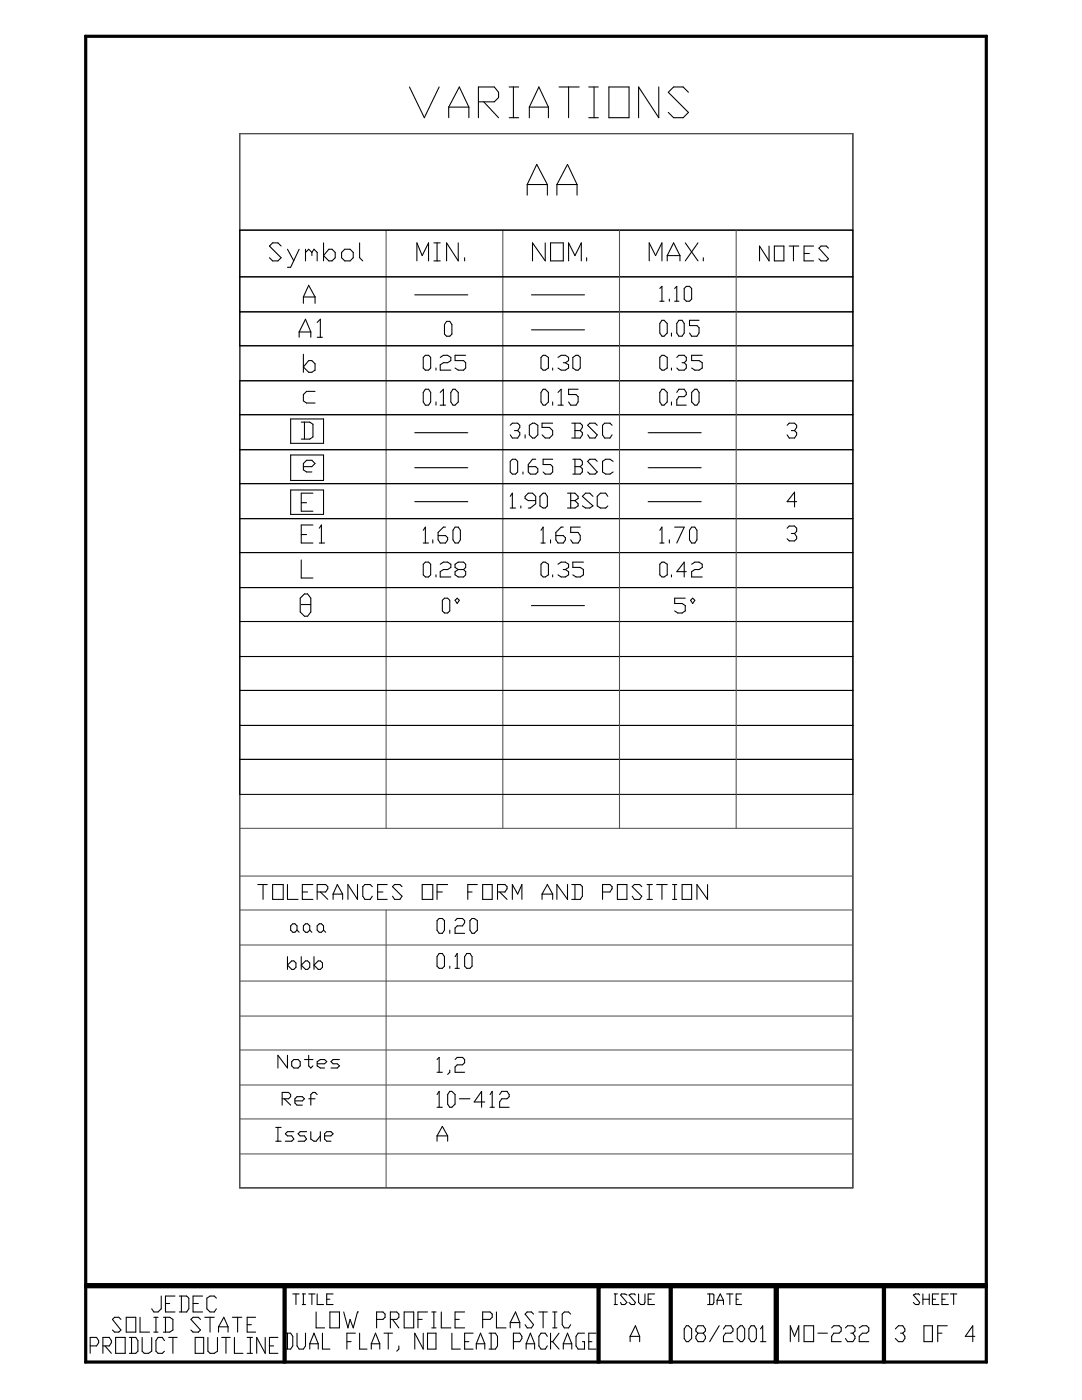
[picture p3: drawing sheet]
<svg xmlns="http://www.w3.org/2000/svg" width="216mm" height="279mm" viewBox="0 0 216 279" stroke-linecap="round" stroke-linejoin="round" font-family="sans-serif">
<g fill="none" stroke="#000" stroke-width=".21">
<path d="M81.7 17.4l3 6.1 2.9-6.1M101.6 17.4h1.9M102.4 17.4v6.1M111.5 17.4h4.1M113.5 17.4v6.1M117.5 17.4h1.9M118.5 17.4v6.1M121.5 17.4h4v6.1h-4zM131.4 17.4v6.1l-4-6.1v6.1M137.4 18.4l-1.1-1h-1.9l-1.1 1 4.1 4-1.1 1.1h-1.9l-1.1-1.1M47.8 26.7h122.4v210.4h-122.4zM89.5 21.4v2.1"/>
<path d="M89.5 21.4l2.2-4 1.9 4M89.5 21.4h4.1M93.6 21.4v2.1M95.5 20.3h3.1l.9-.8v-1.1l-.9-1h-3.1v6.1M96.5 20.3l3 3.2M101.6 23.5h1.9M105.2 36.8v2.1M105.2 36.8l1.9-4 2.1 4M105.2 36.8h4M105.6 21.4v2.1M105.6 21.4h3.8M105.6 21.4l1.9-4 1.9 4"/>
<path d="M109.2 36.8v2.1M109.4 21.4v2.1M111.1 36.8v2.1M111.1 36.8h4M111.1 36.8l2.1-4 1.9 4M115.1 36.8v2.1M117.5 23.5h1.9M47.8 55.2h122.4M47.8 45.9h122.4M56.1 49.1l-.6-.6h-1.1l-.6 .6 2.3 2.3-.6 .7h-1.1l-.6-.7M57.4 49.7l1.2 2.4M59.7 49.7l-1.7 3.6h-.6"/>
<path d="M60.5 59.3v1.2M60.5 59.3l1.1-2.4 1.3 2.4M60.5 59.3h2.4M61 49.7v2.4M61 50.4l.6-.7 .6 .7M62.2 50.4l.5-.7 .6 .7v1.7M62.2 50.4v.6M62.9 59.3v1.2M64.6 48.5v3.6M65.6 49.7h.7l.6 .7v1l-.6 .7h-.7l-1-1.1zM68.2 50.4l.6-.7h1l.7 .7v1l-.7 .7h-1l-.6-.7zM71.8 48.5v2.9l.6 .7"/>
<path d="M82.8 58.8h10.5M83.2 52.1v-3.6l1 2.5 1.3-2.5v3.6M86.6 52.1h1.2M86.6 48.5h1.2M87.2 48.5v3.6M91.4 48.5v3.6l-2.3-3.6v3.6M92.7 51.4v.7M106 58.8h10.6M108.8 48.5v3.6l-2.5-3.6v3.6M109.9 48.5h2.5v3.6h-2.5zM113.5 52.1v-3.6l1.2 2.5 1.3-2.5v3.6M117.1 51.4v.7"/>
<path d="M129.5 52.1v-3.6l1.3 2.5 1.3-2.5v3.6M131.7 57.6l.4-.4v2.9M133.1 51v1.1M133.1 51l1.3-2.5 1.3 2.5M133.1 51h2.6M133.6 59.7v.4M134.6 57.6l.4-.4v2.9M135.7 51v1.1M136.5 57.6l.4-.4h.7l.4 .4v2.1l-.4 .4h-.7l-.4-.4zM136.7 48.5l2.6 3.6M139.3 48.5l-2.6 3.6M140.3 51.4v.7"/>
<path d="M153.5 49.1v3l-1.9-3v3M154.5 49.1h1.9v3h-1.9zM157.5 49.1h1.9M158.3 49.1v3M160.4 50.6h1.1M162.3 49.1h-1.9v3h1.9M165.3 49.5l-.4-.4h-1.1l-.4 .4 1.9 2.1-.4 .5h-1.1l-.4-.5M47.8 76h122.4M47.8 69h122.4M47.8 62.2h122.4M59.7 66.3v1M59.7 66.3l1.3-2.6 1 2.6"/>
<path d="M59.7 66.3h2.3M60.5 70.7v3.6M61.6 72h.6l.7 .6v1.3l-.7 .4h-.6l-1.1-1.1zM62 66.3v1M62.9 78.1h-1.7l-.7 .6v1.3l.7 .4h1.7M63.3 64.3l.6-.6v3.6M63.3 67.3h1M84.9 70.9h.6l.4 .4v2.1l-.4 .5h-.6l-.4-.5v-2.1zM84.9 77.7h.6l.4 .6v1.9l-.4 .7h-.6l-.4-.7v-1.9zM87 73.4v.5M87.8 71.3l.7-.4h.8l.7 .4v.7l-.7 .4h-.8l-.7 .4v1.1h2.2M87.8 78.3l.7-.6v3.2"/>
<path d="M89.1 64.1h.6l.5 .7v1.9l-.5 .4h-.6l-.4-.4v-1.9zM90.4 77.7h.4l.6 .6v1.9l-.6 .7h-.4l-.4-.7v-1.9zM92.9 70.9h-2.1v1.1h1.7l.4 .4v1l-.4 .5h-1.1l-.6-.5M106 65.8h10.6M108.4 70.9h.4l.6 .4v2.1l-.6 .5h-.4l-.5-.5v-2.1zM108.4 77.7h.4l.6 .6v1.9l-.6 .7h-.4l-.5-.7v-1.9zM110.3 73.4v.5M111.3 71.3l.7-.4h.8l.7 .4v.7l-.7 .4M111.3 78.3l.7-.6v3.2M112.4 72.4h.4M112.8 72.4l.7 .4v.6l-.7 .5h-.8l-.7-.5M114.3 71.3l.6-.4h.5l.4 .4v2.1l-.4 .5h-.5l-.6-.5z"/>
<path d="M115.4 77.7h-1.9v1h1.4l.5 .5v1l-.5 .7h-1l-.4-.7M131.7 60.1h.8M132.1 77.7h.4l.6 .6v1.9l-.6 .7h-.4l-.4-.7v-1.9zM132.1 70.9h.4l.6 .4v2.1l-.6 .5h-.4l-.4-.5v-2.1zM132.1 63.9h.4l.6 .7v1.9l-.6 .6h-.4l-.4-.6v-1.9zM134 66.5v.6M134 73.4v.5M134.6 60.1h.9M135 78.3l.5-.6h1l.4 .6v.4l-.4 .5h-1l-.5 .6v1.1h1.9M135 71.3l.5-.4h1l.4 .4v.7l-.4 .4M135.5 63.9h.6l.4 .7v1.9l-.4 .6h-.6l-.5-.6v-1.9zM136.1 72.4h.4"/>
<path d="M136.5 72.4l.4 .4v.6l-.4 .5h-1l-.5-.5M138.6 77.7h.5l.4 .6v1.9l-.4 .7h-.5l-.6-.7v-1.9zM139.5 63.9h-1.9v1.1h1.5l.4 .4v1.1l-.4 .6h-1.1l-.4-.6M140.1 70.9h-2.1v1.1h1.5l.6 .4v1l-.6 .5h-.9l-.6-.5M47.8 96.5h122.4M47.8 89.7h122.4M47.8 82.8h122.4M58 83.6h6.6v4.9h-6.6zM58 90.8h6.6v5.1h-6.6zM58 97.8h6.6v4.9h-6.6zM60.1 84.2h1.7l.6 .5v2.5l-.6 .4h-1.7M60.5 93.1h1.7l.7-.6-.7-.6h-1l-.7 .6v1.3l.7 .4h1"/>
<path d="M60.7 84.2v3.4M62.4 98.4h-2.3v3.6h2.3M82.8 86.4h10.5M82.8 93.3h10.5M87 80.2v.7M87.8 80.9h1.1M101.8 99.1l.4-.7v3M101.8 84.9l.4-.4h1.1l.4 .4v.4l-.4 .6M102.2 91.7h.7l.4 .4v2.1l-.4 .4h-.7l-.4-.4v-2.1zM102.7 85.9h.6M103.3 85.9l.4 .5v.4l-.4 .6h-1.1l-.4-.6M104.4 94.2v.4"/>
<path d="M104.8 86.8v.6M105.6 84.9l.7-.4h.4l.6 .4v1.9l-.6 .6h-.4l-.7-.6zM106.9 91.7h-.6l-.9 1v1.5l.4 .4h1.1l.4-.4v-.6l-.4-.5h-1.5M106.9 99.9h-1.5l-.6-.4v-.4l.6-.7h.9l.6 .7v1.4l-1.1 .9h-.4M107.7 99.1l.7-.7h.4l.4 .7v1.9l-.4 .4h-.4l-.7-.4zM110.3 91.7h-1.9v1h1.5l.4 .4v1.1l-.4 .4h-1.1l-.4-.4M110.3 80.2v.7M110.3 84.5h-2.1v.8h1.4l.7 .6v.9l-.7 .6h-.8l-.6-.6M111.3 80.9h1.1M113.2 98.4h1.5l.7 .7v.4l-.7 .4M113.9 99.9h.8M113.9 98.4v3"/>
<path d="M114.1 84.5h1.7l.4 .4v.4l-.4 .6M114.3 91.7h1.5l.4 .4v.6l-.4 .4M114.7 93.1h1.1M114.7 84.5v2.9M114.7 91.7v2.9M114.7 99.9l.7 .6v.5l-.7 .4h-1.5M114.7 85.9h1.1M115.8 93.1l.4 .5v.6l-.4 .4h-1.5M115.8 85.9l.4 .5v.4l-.4 .6h-1.7M118.3 99.1l-.6-.7h-.9l-.6 .7 2.1 1.9-.6 .4h-.9l-.6-.4M119.2 92.1l-.5-.4h-1l-.4 .4 1.9 2.1-.5 .4h-1l-.4-.4M119.2 84.9l-.5-.4h-1l-.4 .4 1.9 1.9-.5 .6h-1l-.4-.6"/>
<path d="M121.3 99.1l-.4-.7h-1.1l-.6 .7v1.9l.6 .4h1.1l.4-.4M122.1 84.9l-.4-.4h-1.1l-.4 .4v1.9l.4 .6h1.1l.4-.6M122.3 92.1l-.6-.4h-.8l-.7 .4v2.1l.7 .4h.8l.6-.4M129.3 86.4h10.6M129.3 93.3h10.6M134 80.2v.7M157.1 84.9l.4-.4h1l.5 .4v.4l-.5 .6M157.9 85.9h.6M158.5 85.9l.5 .5v.4l-.5 .6h-1l-.4-.6M47.8 117.3h122.4M47.8 110.3h122.4M47.8 103.5h122.4"/>
<path d="M60.1 111.8v3.6h2.3M60.1 106.7h1.1M60.1 100.3h1.1M60.7 118.5h.7l.6 .9v2.7l-.6 .9h-.7l-.8-.9v-2.7zM62.4 104.8h-2.3v3.6h2.3M63.7 108.4h1.1M63.7 105.4l.4-.6v3.6M82.8 100.1h10.5M84.5 112.6l.4-.4h.6l.4 .4v2.1l-.4 .4h-.6l-.4-.4zM84.5 108.4h1M84.5 105.8l.4-.6v3.2M86.4 107.7v.7"/>
<path d="M87 114.7v.4M87.8 112.6l.7-.4h.8l.7 .4v.6l-.7 .5h-.8l-.7 .4v1h2.2M88.7 119.4h.6l.4 .4v2.1l-.4 .4h-.6l-.4-.4v-2.1zM88.9 105.2h-.4l-1.1 1.1v1.4l.4 .7h1.1l.4-.7v-.4l-.4-.4h-1.5M90.8 119.8l.4-.4 .5 .4-.5 .6zM90.8 105.2h.6l.5 .6v1.9l-.5 .7h-.6l-.4-.7v-1.9zM91.4 113.7l-.6-.5v-.6l.6-.4h1.1l.4 .4v.6l-.4 .5M91.4 113.7l-.6 .4v.6l.6 .4h1.1l.4-.4v-.6l-.4-.4M91.4 113.7h1.1M101.8 101.4h1.1M103.9 101v.4M107.9 105.8l.5-.6v3.2"/>
<path d="M107.9 112.6l.5-.4h.4l.6 .4v2.1l-.6 .4h-.4l-.5-.4zM107.9 108.4h.9M109.9 107.7v.7M110.3 114.7v.4M111.3 112.6l.7-.4h.8l.7 .4v.6l-.7 .5M112.4 113.7h.4M112.4 105.2h-.4l-1.1 1.1v1.4l.4 .7h1.1l.4-.7v-.4l-.4-.4h-1.5M112.8 113.7l.7 .4v.6l-.7 .4h-.8l-.7-.4M115.8 105.2h-1.9v1.1h1.5l.4 .6v.8l-.4 .7h-1.1l-.4-.7M116.4 112.2h-2.1v1h1.5l.6 .5v1l-.6 .4h-.9l-.6-.4M129.3 100.1h10.6M131.7 105.8l.4-.6v3.2"/>
<path d="M131.7 108.4h.8M132.1 112.2h.4l.6 .4v2.1l-.6 .4h-.4l-.4-.4v-2.1zM133.6 107.7v.7M134 114.7v.4M134.6 105.2h1.9l-1.5 3.2M136.7 119.4h-2.1v1h1.5l.6 .5v1l-.6 .4h-.8l-.7-.4M136.9 114.1h-1.9l1.5-1.9v2.9M138 112.6l.6-.4h.9l.6 .4v.6l-.6 .5h-.9l-.6 .4v1h2.1M138 105.2h.6l.5 .6v1.9l-.5 .7h-.6l-.4-.7v-1.9zM138.2 119.4l.4 .4-.4 .6-.4-.6zM157.1 105.4l.4-.4h1l.5 .4v.6l-.5 .5M157.9 106.5h.6"/>
<path d="M158.5 106.5l.5 .6v.4l-.5 .4h-1l-.4-.4M159 100.1h-1.9l1.4-1.9v3M47.8 137.8h122.4M47.8 131h122.4M47.8 124h122.4M60.1 120.7h1.9M106 120.9h10.6M47.8 158.5h122.4M47.8 151.6h122.4M47.8 144.8h122.4M51.4 176.5h1.9M52.5 176.5v3"/>
<path d="M54.4 176.5h2.1v3h-2.1zM57.4 176.5v3h2.1M60.3 178h1.1M62.4 176.5h-2.1v3h2.1M63.3 178h1.7l.4-.6v-.4l-.4-.5h-1.7v3M63.9 178l1.5 1.5M66.5 178.4v1.1M66.5 178.4l.8-1.9 1.1 1.9M66.5 178.4h1.9M68.4 178.4v1.1M71.3 176.5v3l-1.9-3v3M74.3 177l-.4-.5h-1.1l-.4 .5v1.9l.4 .6h1.1l.4-.6"/>
<path d="M75.4 178h1M77.3 176.5h-1.9v3h1.9M80.2 177l-.4-.5h-1.1l-.4 .5 1.9 1.9-.4 .6h-1.1l-.4-.6M84.2 176.5h2.2v3h-2.2zM87.2 178h1.1M89.3 176.5h-2.1v3M93.3 178h.9M95.2 176.5h-1.9v3M96.3 176.5h1.9v3h-1.9zM99.3 178h1.5l.4-.6v-.4l-.4-.5h-1.5v3M99.7 178l1.5 1.5M102.2 179.5v-3l1.1 1.9 .8-1.9v3"/>
<path d="M108.2 178.4h2.1M108.2 178.4v1.1M108.2 178.4l1-1.9 1.1 1.9M110.3 178.4v1.1M113.2 176.5v3l-2.1-3v3M114.1 176.5h1.7l.4 .5v1.9l-.4 .6h-1.7M114.7 176.5v3M120.2 178h1.5l.4-.6v-.4l-.4-.5h-1.5v3M123.2 176.5h1.9v3h-1.9zM128.1 177l-.5-.5h-1l-.4 .5 1.9 1.9-.5 .6h-1l-.4-.6M129.1 176.5h1.1M129.1 179.5h1.1"/>
<path d="M129.5 176.5v3M131 176.5h2.1M132.1 176.5v3M134.2 176.5h.8M134.2 179.5h.8M134.6 176.5v3M136.1 176.5h1.9v3h-1.9zM141.2 176.5v3l-2.1-3v3M57.4 190.9v2.6M57.4 192.6l.8-.8h.4l.5 .4v.8l-.5 .5h-.4zM58 184.8l.4-.4h.4l.5 .4v.8l-.5 .5h-.4l-.4-.5zM59.3 185.6l.4 .5"/>
<path d="M60.1 192.6l.9-.8h.4l.4 .4v.8l-.4 .5h-.4zM60.1 190.9v2.6M60.5 184.8l.5-.4h.4l.4 .4v.8l-.4 .5h-.4l-.5-.5zM61.8 185.6l.4 .5M62.7 192.6l.8-.8h.4l.4 .4v.8l-.4 .5h-.4zM62.7 190.9v2.6M63.3 184.8l.4-.4h.4l.5 .4v.8l-.5 .5h-.4l-.4-.5zM64.6 185.6l.4 .5M87.2 183.7l.4-.4h.7l.4 .4v1.9l-.4 .7h-.7l-.4-.7zM87.6 190.3h.7l.4 .6v1.9l-.4 .5h-.7l-.4-.5v-1.9zM89.7 185.6v.7M89.7 192.8v.5"/>
<path d="M90.8 183.7l.4-.4h1.1l.4 .4v.4l-.4 .7h-1.1l-.4 .4v1.1h1.9M90.8 193.3h.9M90.8 190.9l.4-.6v3M93.1 190.3h.7l.4 .6v1.9l-.4 .5h-.7l-.4-.5v-1.9zM93.8 183.7l.4-.4h.4l.6 .4v1.9l-.6 .7h-.4l-.4-.7zM56.3 219.3h1.3l.4-.4v-.5l-.4-.4h-1.3v2.6M56.7 219.3l1.3 1.3M57.4 210.6v2.5l-1.9-2.5v2.5M58.6 211.5h.9l.4 .4v.8l-.4 .4h-.9l-.4-.4v-.8zM58.8 219.7h1.5l.4-.4-.4-.4h-1l-.5 .4v.8l.5 .5h1M60.7 211.5h1.7M61.6 210.6v2.1l.4 .4 .4-.4"/>
<path d="M61.6 219.3h1.3M63.3 212.3h1.5l.4-.4-.4-.4h-.9l-.6 .4v.8l.6 .4h.9M63.3 218.4l-.4-.4h-.5l-.4 .4v2.2M67.7 211.5h-1.2l-.5 .4 .5 .4h.8l.4 .4-.4 .4h-1.3M87.2 211.5l.4-.5v3M87.2 218.4l.4-.6v3.2M87.2 214h1.1M89.7 213.6v.4l-.4 .4M89.7 217.8h.5l.6 .6v1.9l-.6 .7h-.5l-.4-.7v-1.9zM90.8 211.5l.4-.5h1.1l.4 .5v.6l-.4 .4h-1.1l-.4 .4v1.1h1.9M91.7 219.3h2.1M96.7 219.9h-2.1l1.5-2.1v3.2"/>
<path d="M97.8 218.4l.4-.6v3.2M99.7 218.4l.4-.6h1.1l.4 .6v.5l-.4 .4h-1.1l-.4 .6v1.1h1.9M55 225h1.1M55 227.8h1.1M55.5 225v2.8M58.6 225.8h-1.2l-.5 .5 .5 .4h.8l.4 .6-.4 .5h-1.3M61.2 225.8h-1.3l-.4 .5 .4 .4h.8l.5 .6-.5 .5h-1.2M62 225.8v1.5l.7 .5h.4l.8-1.1M63.9 225.8v2M64.8 226.7h1.2l.5-.4-.5-.5h-.8l-.4 .5v1l.4 .5h.8M87.2 226.7v1.1M87.2 226.7h2.1"/>
<path d="M87.2 221h1.1M87.2 226.7l1.1-1.9 1 1.9M89.3 226.7v1.1M97.8 221h.8M32.2 258.7v2.5l-.7 .6h-.8l-.4-.6M34.9 258.7h-1.9v3.1h1.9M35.8 258.7h1.5l.4 .4v2.1l-.4 .6h-1.5M36.2 258.7v3.1M40.4 258.7h-1.9v3.1h1.9M43.2 259.1l-.4-.4h-.9l-.6 .4v2.1l.6 .6h.9l.4-.6M58.4 258.2h1.3M59.1 258.2v2.1"/>
<path d="M60.3 258.2h.7M60.5 258.2v2.1M61.6 258.2h1.3M62.2 258.2v2.1M63.3 258.2v2.1h1.3M65.2 259.3h.6M66.5 258.2h-1.3v2.1h1.3M122.6 258.2h.6M122.8 258.2v2.1M125.1 258.4l-.4-.2h-.7l-.2 .2 1.3 1.5-.4 .4h-.7l-.2-.4M126.8 258.4l-.2-.2h-.7l-.4 .2 1.3 1.5-.2 .4h-.7l-.4-.4M127.4 258.2v1.7l.4 .4h.7l.2-.4v-1.7"/>
<path d="M129.3 259.3h.7M130.6 258.2h-1.3v2.1h1.3M141.2 258.2h1l.3 .2v1.5l-.3 .4h-1M141.6 258.2v2.1M143.1 259.5v.8M143.1 259.5l.6-1.3 .7 1.3M143.1 259.5h1.3M144.4 259.5v.8M145 258.2h1.3M145.6 258.2v2.1M146.9 259.3h.4M148 258.2h-1.1v2.1h1.1"/>
<path d="M183.5 258.4l-.2-.2h-.6l-.5 .2 1.3 1.5-.2 .4h-.6l-.5-.4M184.1 259.3h1.3M184.1 258.2v2.1M185.4 258.2v2.1M186.1 259.3h.6M187.3 258.2h-1.2v2.1h1.2M188 259.3h.6M189.2 258.2h-1.2v2.1h1.2M189.7 258.2h1.2M190.3 258.2v2.1M18 268.6h1.3l.4-.6v-.5l-.4-.6h-1.3v3.2M20.5 268.6h1.3l.4-.6v-.5l-.4-.6h-1.3v3.2"/>
<path d="M21 268.6l1.2 1.5M23.1 266.9h1.9v3.2h-1.9zM24.1 263.3l-.4-.4h-.8l-.5 .4 1.7 2.1-.4 .5h-.8l-.5-.5M25.2 262.9h1.9v3h-1.9zM25.8 266.9h1.3l.4 .6v2.2l-.4 .4h-1.3M26.2 266.9v3.2M27.9 262.9v3h1.9M28.4 266.9v2.8l.4 .4h.8l.7-.4v-2.8M30.7 265.9h.8M30.7 262.9h.8M31.1 262.9v3M32.6 262.9h1.3l.6 .4v2.1l-.6 .5h-1.3"/>
<path d="M32.8 267.5l-.4-.6h-.9l-.4 .6v2.2l.4 .4h.9l.4-.4M33 262.9v3M33 260.1h.9M33.7 266.9h1.6M34.5 266.9v3.2M38.5 260.1h1.1M38.9 266.9h1.7v3.2h-1.7zM40 263.3l-.4-.4h-1.1l-.4 .4 1.9 2.1-.4 .5h-1.1l-.4-.5M40.9 262.9h1.9M41.5 266.9v2.8l.4 .4h.9l.6-.4v-2.8M41.9 262.9v3M43.6 264.8v1.1"/>
<path d="M43.6 264.8l1.1-1.9 .8 1.9M43.6 264.8h1.9M44.2 266.9h1.7M45.1 266.9v3.2M45.5 264.8v1.1M46.4 262.9h1.9M46.8 266.9v3.2h1.7M47.4 262.9v3M49.3 266.9h1.1M49.3 270.1h1.1M49.3 264.4h.9M50 266.9v3.2"/>
<path d="M51 262.9h-1.7v3h1.7M52.9 266.9v3.2l-1.7-3.2v3.2M53.8 268.6h.8M55.5 266.9h-1.7v3.2h1.7M56.9 266.1h1.1l.4 .6v1.9l-.4 .6h-1.1M57.4 266.1v3.1M59.3 266.1v2.5l.4 .6h.8l.5-.6v-2.5M60.3 260.3h.7M61.8 268.2v1M61.8 268.2l.9-2.1 .8 2.1M61.8 268.2h1.7M63.1 261.8v3.2h1.7"/>
<path d="M63.5 268.2v1M64.3 266.1v3.1h1.5M65.8 261.8h1.9v3.2h-1.9zM68.6 261.8l.8 3.2 .4-1.7 .7 1.7 .8-3.2M69.2 267.8h.9M70.9 266.1h-1.7v3.1M71.3 261.8h.1M71.8 266.1v3.1h1.4M74.1 268.2h1.7M74.1 268.2v1M74.1 268.2l.8-2.1 .9 2.1M75.1 263.3h1.3l.4-.4v-.6l-.4-.5h-1.3v3.2"/>
<path d="M75.8 268.2v1M76.6 266.1h1.7M77.5 266.1v3.1M77.9 263.3h1.3l.4-.4v-.6l-.4-.5h-1.3v3.2M78.3 263.3l1.3 1.7M79.6 268.6v.6l-.4 .5M80.6 261.8h1.9v3.2h-1.9zM83.4 263.3h.8M84.5 266.1v3.1l-1.7-3.1v3.1M85.3 266.1h1.7v3.1h-1.7zM85.3 261.8h-1.9v3.2M86.1 265h.9"/>
<path d="M86.1 261.8h.9M86.6 261.8v3.2M88.1 261.8v3.2h1.9M90.2 266.1v3.1h1.7M90.8 263.3h.9M92.7 261.8h-1.9v3.2h1.9M92.7 267.8h.9M94.4 266.1h-1.7v3.1h1.7M95 268.2h1.7M95 268.2v1M95 268.2l.9-2.1 .8 2.1M96.3 263.3h1.5l.4-.4v-.6l-.4-.5h-1.5v3.2"/>
<path d="M96.7 268.2v1M97.6 266.1h1.2l.5 .6v1.9l-.5 .6h-1.2M98 266.1v3.1M99.1 261.8v3.2h1.9M101.8 263.9v1.1M101.8 263.9l1.1-2.1 .8 2.1M101.8 263.9h1.9M102.4 267.8h1.3l.4-.7v-.4l-.4-.6h-1.3v3.1M103.7 263.9v1.1M105 268.2h1.7M105 268.2v1M105 268.2l.8-2.1 .9 2.1"/>
<path d="M106.5 262.3l-.5-.5h-.8l-.4 .5 1.7 2.1-.5 .6h-.8l-.4-.6M106.7 268.2v1M107.5 261.8h1.7M108.4 261.8v3.2M109.2 266.7l-.4-.6h-.9l-.4 .6v1.9l.4 .6h.9l.4-.6M109.9 266.1v3.1M109.9 267.8h.4M110.3 267.8l1.2 1.4M110.3 265h.8M110.3 261.8h.8M110.7 261.8v3.2M111.5 266.1l-1.2 1.7"/>
<path d="M112.4 268.2v1M112.4 268.2h1.7M112.4 268.2l.8-2.1 .9 2.1M113.9 262.3l-.4-.5h-.9l-.4 .5v2.1l.4 .6h.9l.4-.6M114.1 268.2v1M116.6 266.1h-1.2l-.5 .6v1.9l.5 .6h1.2v-1.4h-.4M117.5 267.8h.6M119 266.1h-1.5v3.1h1.5M122.6 260.3h.6M125.7 266.7v1.1M125.7 266.7l1.1-2.1 .8 2.1M125.7 266.7h1.9"/>
<path d="M127.6 266.7v1.1M136.9 264.6h.5l.6 .6v1.9l-.6 .7h-.5l-.4-.7v-1.9zM139.3 266.1l-.4-.5v-.4l.4-.6h1l.5 .6v.4l-.5 .5M139.3 266.1l-.4 .6v.4l.4 .7h1l.5-.7v-.4l-.5-.6M139.3 266.1h1M143.5 264.6l-1.9 3.2M144.4 265.2l.4-.6h1l.5 .6v.4l-.5 .5h-1l-.4 .6v1.1h1.9M147.7 264.6h.5l.4 .6v1.9l-.4 .7h-.5l-.6-.7v-1.9zM149.9 264.6h.6l.4 .6v1.9l-.4 .7h-.6l-.5-.7v-1.9zM151.8 267.8h1M151.8 265.2l.4-.6v3.2M157.7 267.8v-3.2l.8 2.1 .9-2.1v3.2"/>
<path d="M160.4 264.6h1.9v3.2h-1.9zM163.2 266.1h1.9M165.9 265l.5-.4h1l.5 .4v.6l-.5 .5h-1l-.5 .6v1.1h2M168.7 265l.4-.4h1.1l.4 .4v.6l-.4 .5M169.8 266.1h.4M170.2 266.1l.4 .6v.4l-.4 .7h-1.1l-.4-.7M171.4 265l.7-.4h.8l.5 .4v.6l-.5 .5h-.8l-.7 .6v1.1h2M178.6 265.2l.7-.6h.8l.5 .6v.4l-.5 .5M179.7 266.1h.4M180.1 266.1l.5 .6v.4l-.5 .7h-.8l-.7-.7M184.4 264.6h1.7v3.2h-1.7zM187.1 266.1h.9"/>
<path d="M189 264.6h-1.9v3.2M194.5 266.7h-1.9l1.5-2.1v3.2"/>
</g>
<g fill="none" stroke="#545454" stroke-width=".21">
<path d="M47.8 26.7h122.4v210.4h-122.4zM77 45.9v119.4M100.3 45.9v119.4M123.6 45.9v119.4M146.9 45.9v119.4M47.8 165.3h122.4M47.8 174.8h122.4M47.8 181.6h122.4M47.8 188.6h122.4M47.8 195.8h122.4M77 181.6v55.5M47.8 202.8h122.4"/>
<path d="M47.8 209.5h122.4M47.8 216.5h122.4M47.8 223.3h122.4M47.8 230.3h122.4"/>
</g>
<g fill="#000" stroke="#000" stroke-width=".42">
<path d="M17 7.1h179.9l-.2 .2h-179.5z" fill-rule="evenodd"/>
<path d="M196.7 7.3l.2-.2v264.8l-.2-.2z" fill-rule="evenodd"/>
<path d="M17 256.3h179.9v.6h-179.9z" fill-rule="evenodd"/>
<path d="M56.6 256.7h.4v15.2h-.4z" fill-rule="evenodd"/>
<path d="M119.2 256.7h.5v15.2h-.5z" fill-rule="evenodd"/>
<path d="M133.6 256.7h.4v15.2h-.4z" fill-rule="evenodd"/>
<path d="M154.6 256.7h.6v15.2h-.6z" fill-rule="evenodd"/>
<path d="M176.2 256.7h.4v15.2h-.4z" fill-rule="evenodd"/>
<path d="M17 7.1l.2 .2v264.4l-.2 .2z" fill-rule="evenodd"/>
<path d="M17.2 271.7h179.5l.2 .2h-179.9z" fill-rule="evenodd"/>
</g>
</svg>
